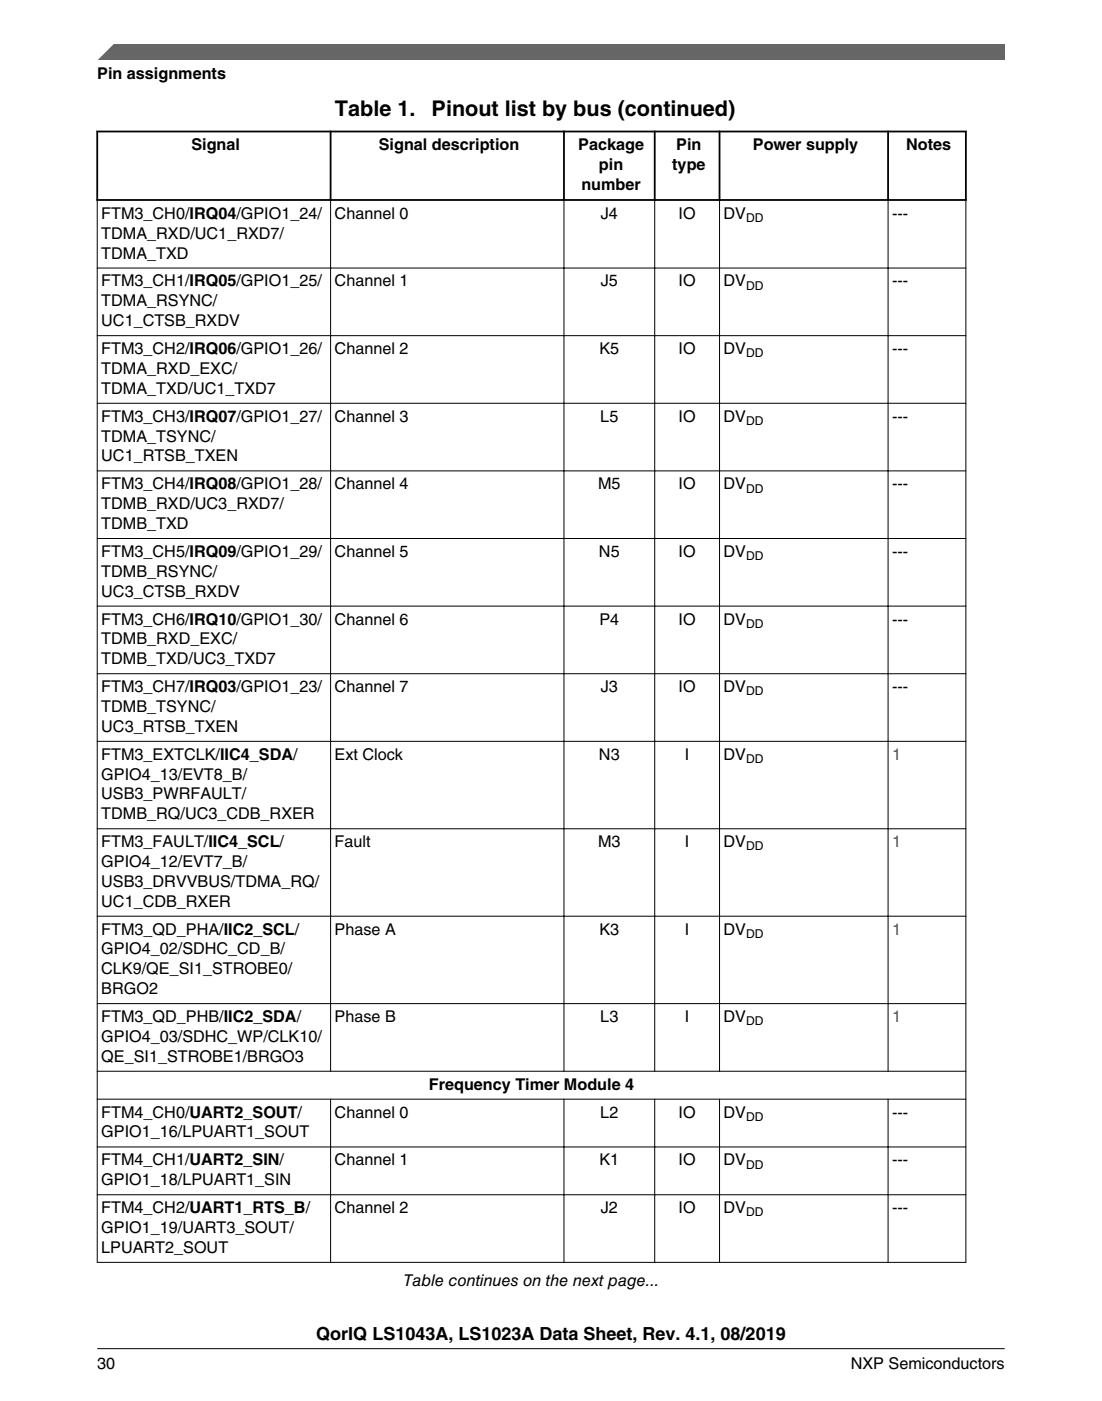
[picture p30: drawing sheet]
<svg xmlns="http://www.w3.org/2000/svg" width="216mm" height="274mm" viewBox="0 0 216 274" stroke-linecap="round" stroke-linejoin="round" font-family="sans-serif">
<defs><g id="words">
<g font-size="4.2">
<text x="65.6" y="22.7">Table 1.</text>
<text x="84.6" y="22.7">Pinout list by bus (continued)</text>
</g>
<text font-size="3.5" x="62" y="262.3">QorIQ LS1043A, LS1023A Data Sheet, Rev. 4.1, 08/2019</text>
<g font-size="3.2">
<text x="19" y="15.5">Pin assignments</text>
<text x="37.5" y="29.4">Signal</text>
<text x="74.2" y="29.4">Signal description</text>
<text x="113.3" y="29.4">Package</text>
<text x="132.5" y="29.4">Pin</text>
<text x="147.5" y="29.4">Power supply</text>
<text x="177.6" y="29.4">Notes</text>
<text x="117.4" y="33.3">pin</text>
<text x="131.7" y="33.3">type</text>
<text x="113.9" y="37.2">number</text>
<text x="19.8" y="42.9">FTM3_CH0/IRQ04/GPIO1_24/</text>
<text x="19.8" y="46.7">TDMA_RXD/UC1_RXD7/</text>
<text x="65.6" y="42.9">Channel 0</text>
<text x="117.7" y="42.9">J4</text>
<text x="132.9" y="42.9">IO</text>
<text x="141.8" y="42.9">DV</text>
<text x="174.8" y="42.9">---</text>
<text x="19.8" y="50.6">TDMA_TXD</text>
<text x="19.8" y="56.1">FTM3_CH1/IRQ05/GPIO1_25/</text>
<text x="19.8" y="60">TDMA_RSYNC/</text>
<text x="65.6" y="56.1">Channel 1</text>
<text x="117.7" y="56.1">J5</text>
<text x="132.9" y="56.1">IO</text>
<text x="141.8" y="56.1">DV</text>
<text x="174.8" y="56.1">---</text>
<text x="19.8" y="63.9">UC1_CTSB_RXDV</text>
<text x="19.8" y="69.3">FTM3_CH2/IRQ06/GPIO1_26/</text>
<text x="65.6" y="69.3">Channel 2</text>
<text x="117.4" y="69.3">K5</text>
<text x="132.9" y="69.3">IO</text>
<text x="141.8" y="69.3">DV</text>
<text x="174.8" y="69.3">---</text>
<text x="19.8" y="73.2">TDMA_RXD_EXC/</text>
<text x="19.8" y="77.1">TDMA_TXD/UC1_TXD7</text>
<text x="19.8" y="82.6">FTM3_CH3/IRQ07/GPIO1_27/</text>
<text x="65.6" y="82.6">Channel 3</text>
<text x="117.6" y="82.6">L5</text>
<text x="132.9" y="82.6">IO</text>
<text x="141.8" y="82.6">DV</text>
<text x="174.8" y="82.6">---</text>
<text x="19.8" y="86.5">TDMA_TSYNC/</text>
<text x="19.8" y="90.3">UC1_RTSB_TXEN</text>
<text x="19.8" y="95.8">FTM3_CH4/IRQ08/GPIO1_28/</text>
<text x="65.6" y="95.8">Channel 4</text>
<text x="117.2" y="95.8">M5</text>
<text x="132.9" y="95.8">IO</text>
<text x="141.8" y="95.8">DV</text>
<text x="174.8" y="95.8">---</text>
<text x="19.8" y="99.7">TDMB_RXD/UC3_RXD7/</text>
<text x="19.8" y="103.6">TDMB_TXD</text>
<text x="19.8" y="109">FTM3_CH5/IRQ09/GPIO1_29/</text>
<text x="19.8" y="112.9">TDMB_RSYNC/</text>
<text x="65.6" y="109">Channel 5</text>
<text x="117.4" y="109">N5</text>
<text x="132.9" y="109">IO</text>
<text x="141.8" y="109">DV</text>
<text x="174.8" y="109">---</text>
<text x="19.8" y="116.8">UC3_CTSB_RXDV</text>
<text x="19.8" y="122.3">FTM3_CH6/IRQ10/GPIO1_30/</text>
<text x="65.6" y="122.3">Channel 6</text>
<text x="117.4" y="122.3">P4</text>
<text x="132.9" y="122.3">IO</text>
<text x="141.8" y="122.3">DV</text>
<text x="174.8" y="122.3">---</text>
<text x="19.8" y="126.2">TDMB_RXD_EXC/</text>
<text x="19.8" y="130.1">TDMB_TXD/UC3_TXD7</text>
<text x="19.8" y="135.5">FTM3_CH7/IRQ03/GPIO1_23/</text>
<text x="65.6" y="135.5">Channel 7</text>
<text x="117.7" y="135.5">J3</text>
<text x="132.9" y="135.5">IO</text>
<text x="141.8" y="135.5">DV</text>
<text x="174.8" y="135.5">---</text>
<text x="19.8" y="139.4">TDMB_TSYNC/</text>
<text x="19.8" y="143.3">UC3_RTSB_TXEN</text>
<text x="19.8" y="148.8">FTM3_EXTCLK/IIC4_SDA/</text>
<text x="65.6" y="148.8">Ext Clock</text>
<text x="117.4" y="148.8">N3</text>
<text x="134.2" y="148.8">I</text>
<text x="141.8" y="148.8">DV</text>
<text x="19.8" y="152.7">GPIO4_13/EVT8_B/</text>
<text x="19.8" y="156.5">USB3_PWRFAULT/</text>
<text x="19.8" y="160.4">TDMB_RQ/UC3_CDB_RXER</text>
<text x="19.8" y="165.9">FTM3_FAULT/IIC4_SCL/</text>
<text x="65.6" y="165.9">Fault</text>
<text x="117.2" y="165.9">M3</text>
<text x="134.2" y="165.9">I</text>
<text x="141.8" y="165.9">DV</text>
<text x="19.8" y="169.8">GPIO4_12/EVT7_B/</text>
<text x="19.8" y="173.7">USB3_DRVVBUS/TDMA_RQ/</text>
<text x="19.8" y="177.5">UC1_CDB_RXER</text>
<text x="19.8" y="183">FTM3_QD_PHA/IIC2_SCL/</text>
<text x="65.6" y="183">Phase A</text>
<text x="117.4" y="183">K3</text>
<text x="134.2" y="183">I</text>
<text x="141.8" y="183">DV</text>
<text x="19.8" y="186.9">GPIO4_02/SDHC_CD_B/</text>
<text x="19.8" y="190.8">CLK9/QE_SI1_STROBE0/</text>
<text x="19.8" y="194.7">BRGO2</text>
<text x="19.8" y="200.1">FTM3_QD_PHB/IIC2_SDA/</text>
<text x="65.6" y="200.1">Phase B</text>
<text x="117.6" y="200.1">L3</text>
<text x="134.2" y="200.1">I</text>
<text x="141.8" y="200.1">DV</text>
<text x="19.8" y="204">GPIO4_03/SDHC_WP/CLK10/</text>
<text x="19.8" y="207.9">QE_SI1_STROBE1/BRGO3</text>
<text x="84" y="213.4">Frequency Timer Module 4</text>
<text x="19.8" y="218.8">FTM4_CH0/UART2_SOUT/</text>
<text x="65.6" y="218.8">Channel 0</text>
<text x="117.6" y="218.8">L2</text>
<text x="132.9" y="218.8">IO</text>
<text x="141.8" y="218.8">DV</text>
<text x="174.8" y="218.8">---</text>
<text x="19.8" y="222.7">GPIO1_16/LPUART1_SOUT</text>
<text x="19.8" y="228.2">FTM4_CH1/UART2_SIN/</text>
<text x="19.8" y="232.1">GPIO1_18/LPUART1_SIN</text>
<text x="65.6" y="228.2">Channel 1</text>
<text x="117.4" y="228.2">K1</text>
<text x="132.9" y="228.2">IO</text>
<text x="141.8" y="228.2">DV</text>
<text x="174.8" y="228.2">---</text>
<text x="19.8" y="237.5">FTM4_CH2/UART1_RTS_B/</text>
<text x="65.6" y="237.5">Channel 2</text>
<text x="117.7" y="237.5">J2</text>
<text x="132.9" y="237.5">IO</text>
<text x="141.8" y="237.5">DV</text>
<text x="174.8" y="237.5">---</text>
<text x="19.8" y="241.4">GPIO1_19/UART3_SOUT/</text>
<text x="19.8" y="245.3">LPUART2_SOUT</text>
<text x="79.1" y="251.8">Table continues on the next page...</text>
<text x="19" y="268">30</text>
<text x="166.7" y="268">NXP Semiconductors</text>
</g>
<g font-size="3.2" fill="#00f">
<text x="174.8" y="148.8">1</text>
<text x="174.8" y="165.9">1</text>
<text x="174.8" y="183">1</text>
<text x="174.8" y="200.1">1</text>
</g>
<g font-size="2.4">
<text x="146.2" y="43.5">DD</text>
<text x="146.2" y="56.7">DD</text>
<text x="146.2" y="70">DD</text>
<text x="146.2" y="83.2">DD</text>
<text x="146.2" y="96.4">DD</text>
<text x="146.2" y="109.7">DD</text>
<text x="146.2" y="122.9">DD</text>
<text x="146.2" y="136.2">DD</text>
<text x="146.2" y="149.4">DD</text>
<text x="146.2" y="166.5">DD</text>
<text x="146.2" y="183.6">DD</text>
<text x="146.2" y="200.8">DD</text>
<text x="146.2" y="219.5">DD</text>
<text x="146.2" y="228.8">DD</text>
<text x="146.2" y="238.2">DD</text>
</g>
</g></defs>
<path d="M18.9 25.8h170.5M18.9 39.2h170.5M19 25.6v13.7M64.8 25.6v13.7M110.5 25.6v13.7M128.3 25.6v13.7M141 25.6v13.7M174 25.6v13.7M189.2 25.6v13.7" fill="none" stroke="#000" stroke-width=".35"/>
<g fill="none" stroke="#000" stroke-width=".2">
<path d="M19 39.3v208M64.8 38.9v170.9M110.5 38.9v170.9M128.3 38.9v170.9M141 38.9v170.9M174 38.9v170.9M189.2 39.3v208M19 52.5h170.3M19 65.7h170.3M19 79h170.3M19 92.2h170.3M19 105.4h170.3"/>
<path d="M19 118.7h170.3M19 131.9h170.3M19 145.2h170.3M19 162.3h170.3M19 179.4h170.3M19 196.5h170.3M19 209.8h170.3M19 215.2h170.3M64.8 215.1v32.2M110.5 215.1v32.2M128.3 215.1v32.2M141 215.1v32.2"/>
<path d="M174 215.1v32.2M19 224.6h170.3M19 233.9h170.3M19 247.2h170.3"/>
</g>
<path d="M19 11.7l5.7-3.1 172.2 .1v3z" fill="#666"/>
<path d="M22.5 8.6l-3.1 3.1" fill="none" stroke="#666" stroke-width=".28"/>
<path d="M19 264.1h177.8" fill="none" stroke="#000" stroke-width=".2"/>
<use href="#words"/>
</svg>
